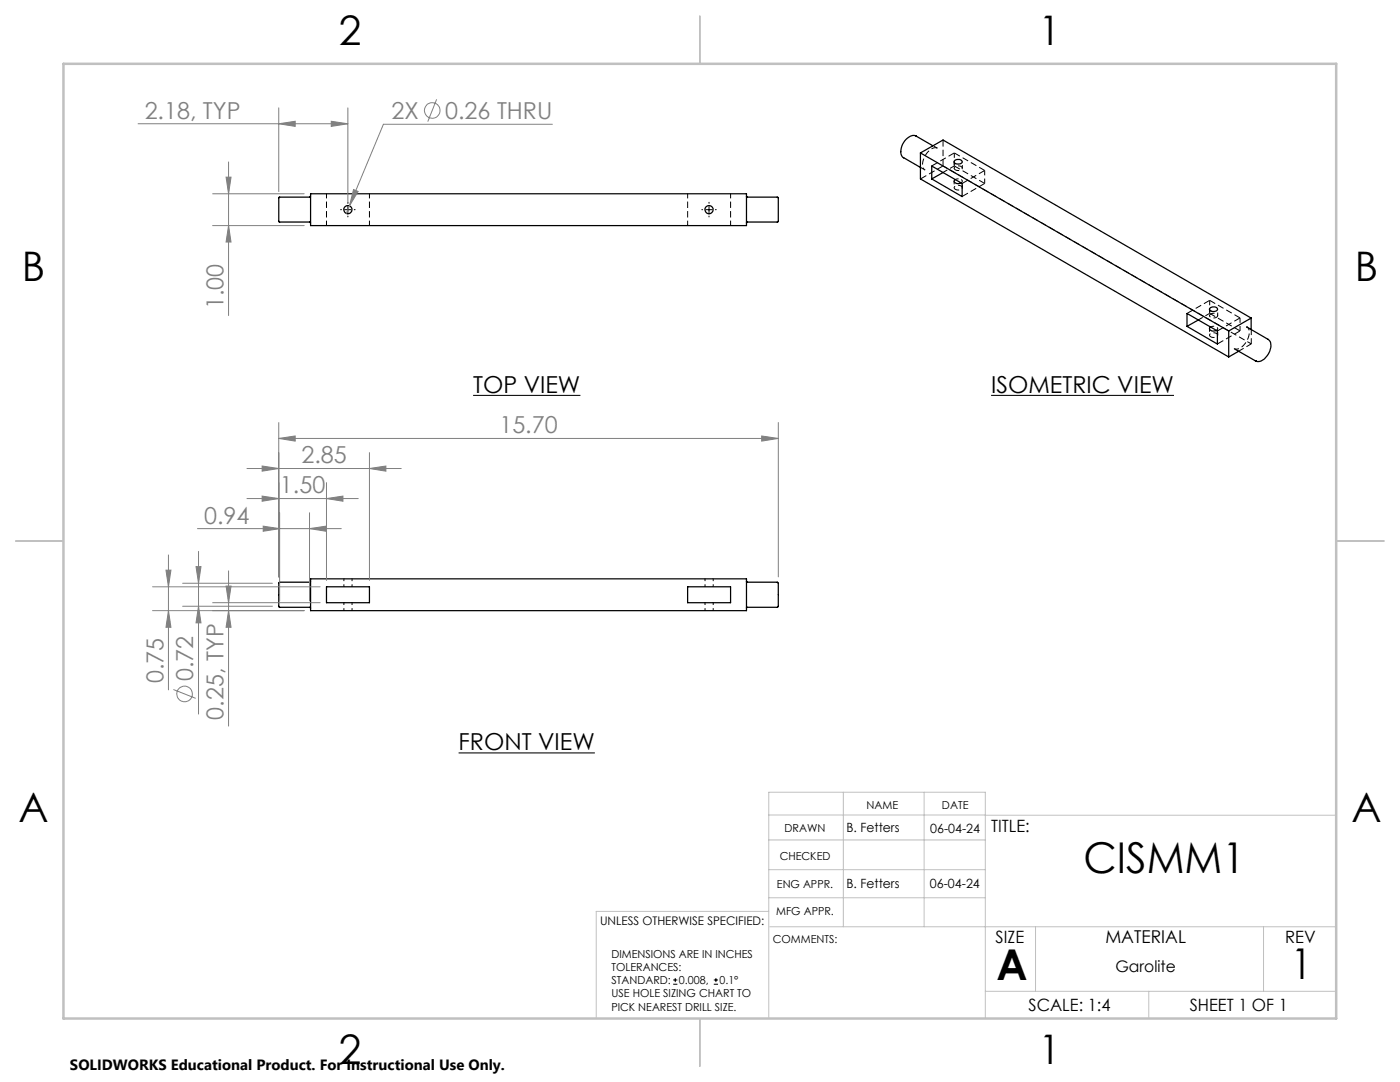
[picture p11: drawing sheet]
<svg xmlns="http://www.w3.org/2000/svg" width="279mm" height="216mm" viewBox="0 0 279 216" stroke-linecap="round" stroke-linejoin="round" font-family="sans-serif">
<defs><g id="words">
<g font-size="8.5">
<text x="216.2" y="174.2">CISMM1</text>
<text x="198.9" y="195.5">A</text>
<text x="257.6" y="195.4">1</text>
</g>
<g font-size="8.1">
<text x="67.6" y="8.9">2</text>
<text x="207.3" y="8.9">1</text>
<text x="4.4" y="56.1">B</text>
<text x="270.4" y="56.1">B</text>
<text x="3.7" y="164.1">A</text>
<text x="269.7" y="164.1">A</text>
<text x="67.6" y="212.4">2</text>
<text x="207.3" y="212.4">1</text>
</g>
<g font-size="4.7" fill="#808080">
<text x="28.9" y="23.7">2.18, TYP</text>
<text x="78.1" y="23.7">2X</text>
<text x="88.8" y="23.7">0.26 THRU</text>
<text x="44.6" y="61.7" transform="rotate(-90 44.6 61.7)">1.00</text>
<text x="99.7" y="86.5">15.70</text>
<text x="60.2" y="92.5">2.85</text>
<text x="55.9" y="98.5">1.50</text>
<text x="40.7" y="104.5">0.94</text>
<text x="32.6" y="136.4" transform="rotate(-90 32.6 136.4)">0.75</text>
<text x="38.6" y="135.9" transform="rotate(-90 38.6 135.9)">0.72</text>
<text x="44.6" y="143.6" transform="rotate(-90 44.6 143.6)">0.25, TYP</text>
</g>
<g font-size="4.7">
<text x="94.4" y="78.4">TOP VIEW</text>
<text x="197.8" y="78.4">ISOMETRIC VIEW</text>
<text x="91.5" y="149.7">FRONT VIEW</text>
</g>
<text font-size="3.5" x="220.6" y="188.1">MATERIAL</text>
<g font-size="3.4">
<text x="197.8" y="166">TITLE:</text>
<text x="198.7" y="188.1">SIZE</text>
<text x="256.5" y="188.2">REV</text>
<text x="205.3" y="201.7">SCALE: 1:4</text>
<text x="237.4" y="201.7">SHEET 1 OF 1</text>
</g>
<text font-size="3.2" x="222.6" y="193.9">Garolite</text>
<text font-size="3" x="14" y="213.5">SOLIDWORKS Educational Product. For Instructional Use Only.</text>
<g font-size="2.5">
<text x="168.9" y="166.1">B. Fetters</text>
<text x="185.7" y="166.2">06-04-24</text>
<text x="168.9" y="177.1">B. Fetters</text>
<text x="185.6" y="177.1">06-04-24</text>
</g>
<text font-size="2.4" x="119.8" y="184.6">UNLESS OTHERWISE SPECIFIED:</text>
<g font-size="2.2">
<text x="172.9" y="161.4">NAME</text>
<text x="188" y="161.4">DATE</text>
<text x="156.6" y="166.1">DRAWN</text>
<text x="155.6" y="171.6">CHECKED</text>
<text x="155.1" y="177.1">ENG APPR.</text>
<text x="154.9" y="182.6">MFG APPR.</text>
<text x="122" y="191.1">DIMENSIONS ARE IN INCHES</text>
<text x="154.2" y="188.1">COMMENTS:</text>
<text x="122" y="193.7">TOLERANCES:</text>
<text x="122" y="196.4">STANDARD:</text>
<text x="135.5" y="196.4">0.008,</text>
<text x="143.6" y="196.4">0.1°</text>
<text x="122" y="199">USE HOLE SIZING CHART TO</text>
<text x="122" y="201.7">PICK NEAREST DRILL SIZE.</text>
</g>
</g></defs>
<path d="M68.6 115.5v1.6M70.3 117.1v-1.6M140.7 115.5v1.6M142.3 117.1v-1.6M68.6 120.2v1.6M70.3 121.8v-1.6M140.7 120.2v1.6M142.3 121.8v-1.6" fill="none" stroke="#000" stroke-width=".2" stroke-dasharray="1.3 .6" stroke-dashoffset=".8" stroke-linecap="butt"/>
<g fill="none" stroke="#000" stroke-width=".25">
<path d="M62 39.1l-.2 .2-6.2 .1 .1 4.9h6.1l.2 .2M62 38.7h87v6.3h-87zM149 39.1l.1 .2h6.1l.1 .2v4.6l-.1 .2h-6l-.2 .2M183.7 30.5l61.5 35.5M183.7 30.5v5.2l61.5 35.5M183.7 30.5l4.5-2.6 61.5 35.6M185.9 33.1l6.1 3.5v2.6l-6.1-3.5zM186.2 29.1l-3.4-1.9a1.89 1.89 0 0 0-2.2 .9 2.46 2.46 0 0 0-.3 3.4l3.4 1.9M188.2 34.4l-2.3 1.3M190.5 32.1a.88 .88 0 0 1 .8-.3 .88 .88 0 0 1 .7 .6 1 1 0 0 1-1.6-.2zM190.6 35.8l-.1 .1a.59 .59 0 0 0 .2 .7 .59 .59 0 0 0 .7 0l.4-.1M236.9 62.5l6.1 3.5v2.7l-6.1-3.6z"/>
<path d="M239.1 63.9l-2.2 1.2M241.4 61.5a.86 .86 0 0 1 .9-.3 .86 .86 0 0 1 .7 .6 .95 .95 0 0 1-1.6-.1zM241.6 65.3h-.1a.56 .56 0 0 0 .1 .7 .56 .56 0 0 0 .7 0l.4-.1M245.2 66v5.2M246.3 69.6l4.2 2.4M247.2 70.1l-2 1.1M248.8 65.2l4.2 2.5a2.05 2.05 0 0 1 .2 2.7 2.31 2.31 0 0 1-2.7 1.6M249.7 63.5l-4.5 2.5M249.7 63.5v2.3M250.5 72h.1M62 116l-.2 .2h-6l-.2 .1 .1 4.8 6.1 .1 .2 .2M62 115.5h87v6.3h-87z"/>
<path d="M65.2 117.1h8.5v3.2h-8.5zM137.2 117.1h8.6v3.2h-8.6zM149 116l.1 .2h6.1l.1 .2v4.6l-.1 .1-6.1 .1-.1 .2"/>
<circle cx="69.4" cy="41.8" r=".82"/>
<circle cx="141.5" cy="41.8" r=".82"/>
</g>
<path d="M65.2 38.6v6.4M73.7 38.6v6.4M137.2 38.6v6.4M145.8 38.6v6.4M190.5 33.1l-2.3 1.3M190.5 30.5v2.6M196.5 36.6v-2.6M241.4 59.9v2.6M241.4 62.5l-2.2 1.3M247.5 66v-2.6" fill="none" stroke="#000" stroke-width=".2" stroke-dasharray="1.3 .6" stroke-dashoffset=".3" stroke-linecap="butt"/>
<path d="M187 29.6h.1M190.5 33.1l6 3.5M196.5 34l-6-3.5M241.4 62.5l6.1 3.5M247.5 63.4l-6.1-3.5" fill="none" stroke="#000" stroke-width=".2" stroke-dasharray="1.3 .6" stroke-linecap="butt"/>
<path d="M184.1 32.8a3.5 3.5 0 0 1 2.6-3.3l.3 .1M247.2 70.1l2.5-1.5M249.7 68.6v-2.9" fill="none" stroke="#000" stroke-width=".2" stroke-dasharray="1.3 .6" stroke-dashoffset=".1" stroke-linecap="butt"/>
<path d="M183.7 35.7l4.5-2.6M188.2 33.1v-5.2M190.5 30.5l-4.5 2.6M196.5 34l-4.5 2.6M196.5 36.6l-4.5 2.6M241.4 59.9l-4.5 2.6M247.5 63.4l-4.5 2.6M247.5 66l-4.5 2.6" fill="none" stroke="#000" stroke-width=".2" stroke-dasharray="1.3 .6" stroke-dashoffset="-.1" stroke-linecap="butt"/>
<path d="M191.8 35.8l.2 .4-.2 .3M248.8 65.2a1.94 1.94 0 0 1 .2 2.6 2.55 2.55 0 0 1-2.6 1.8M249.7 68.6l-61.5-35.5" fill="none" stroke="#000" stroke-width=".2" stroke-dasharray="1.3 .6" stroke-dashoffset=".4" stroke-linecap="butt"/>
<path d="M184.6 33.9l-.3-.3-.2-.8M190.4 32.3v1.3M190.4 36.2v1.2M190.7 35.8l.4-.1 .7 .1M192.1 33.6v-1.3M192.1 37.4v-1.2M241.4 61.7v1.3M241.4 65.6v1.3M241.6 65.2a.92 .92 0 0 1 1.4 .5l-.2 .2M243 63v-1.3M243 66.9v-1.3" fill="none" stroke="#000" stroke-width=".2" stroke-dasharray="1.3 .6" stroke-dashoffset=".6" stroke-linecap="butt"/>
<path d="M183.7 33.4l.9 .5M187.1 29.6l-.9-.5M190.7 33.9a.95 .95 0 0 0 1.4-.4 .9 .9 0 0 0-.9-.4 .9 .9 0 0 0-.8 .5l.3 .3M190.7 37.8a.95 .95 0 0 0 1.4-.4 .9 .9 0 0 0-.9-.4 .9 .9 0 0 0-.8 .5l.3 .3M241.6 62.6l-.2 .3a.89 .89 0 0 0 .8 .6 .89 .89 0 0 0 .8-.5 .95 .95 0 0 0-1.4-.4M241.6 67.2a.95 .95 0 0 0 1.4-.3 .9 .9 0 0 0-.8-.5 .9 .9 0 0 0-.8 .6l.2 .2" fill="none" stroke="#000" stroke-width=".2" stroke-dasharray="1.3 .6" stroke-dashoffset=".5" stroke-linecap="butt"/>
<g fill="none" stroke="#808080" stroke-width=".2">
<path d="M87.1 19.8l-1.7 4.5M27.6 24.7h41.8M42.4 38.7h18.3M45.1 35.3h1l-.5 3.4zM45.6 32.3v30.7M55.6 24.7l3.3-.5v1zM55.6 21.5v16.7M66.1 24.2l3.3 .5-3.3 .5zM69.4 21.5v19.1M70.6 37.8l.9 .4-1.8 2.9zM110.2 24.8h-33.7l-6.8 16.3M42.4 45h18.3"/>
<path d="M45.6 45l.5 3.3h-1zM69.7 41.1l-.6 1.5M49.3 99.5h22.2M49.3 93.5h30.8M52.3 99l3.3 .5-3.3 .5zM52.3 93l3.3 .5-3.3 .5zM55.6 87.5l3.3-.5v1zM55.6 84.3v30.8M55.6 87.5h99.7M65.2 99.5l3.2-.5v1zM65.2 96.3v19.5M73.7 93.5l3.3-.5v1z"/>
<path d="M73.7 90.3v25.5M152 87l3.3 .5-3.3 .5zM155.3 84.3v30.8M30.4 117.1h33.5M33.1 113.8h1l-.5 3.3zM33.6 110.7v27M36.4 116.4h18M39.1 113.1h1l-.5 3.3zM39.4 105.5h28.7M39.6 110v32.5M45.1 116.9h1l-.5 3.4zM45.6 113.9v31"/>
<path d="M52.5 105l3.3 .5-3.3 .5zM55.8 102.3v17.6M61.8 105.5l3.3-.5v1zM61.8 102.3v17.6M30.4 121.8h30.3M33.6 121.8l.5 3.4h-1zM34.6 137.6l4.5 1.7M36.4 121h18M39.6 121l.5 3.3h-1zM42.4 120.3h21.5M45.6 121.8l.5 3.4h-1z"/>
<circle cx="86.3" cy="22" r="1.55"/>
<circle cx="36.8" cy="138.5" r="1.56"/>
</g>
<g fill="none" stroke="#000" stroke-width=".2">
<path d="M68 41.8h.2M68.8 41.8h1.3M69.4 40.4v.2M69.4 41.2v1.3M69.4 43.1v.2M70.7 41.8h.2M140.1 41.8h.1M140.9 41.8h1.2M141.5 40.4v.2M141.5 41.2v1.3M141.5 43.1v.2M142.8 41.8h.1"/>
<path d="M134.3 196.4h.9M134.3 195.5h.9M134.8 195.2v.8M142.5 196.4h.8M142.5 195.5h.8M142.9 195.2v.8"/>
</g>
<path d="M94.4 78.9h21.4M197.8 78.9h36.5M91.5 150.2h27.2" fill="none" stroke="#000" stroke-width=".21"/>
<g fill="none" stroke="#c0c0c0" stroke-width=".2">
<path d="M168.3 158.1v26.8M184.4 158.1v26.8M153.4 162.6l113.3 .1M153.4 167.6h43.2M153.4 173.5h43.2M153.4 179.1h43.2M153.4 181.9h-34.4v21.3M153.6 184.9h113.1M196.6 197.8h70.1M206.7 184.9v12.9M229.3 197.8v5.4M252.2 184.9v12.9"/>
<path d="M153.4 203.2v-45.1h43.2v45.1"/>
</g>
<path d="M139.7 3.2v9.5M3.1 107.9h9.6M266.7 107.9h9.5M139.7 203.2v9.6" fill="none" stroke="#c0c0c0" stroke-width=".25"/>
<path d="M12.7 12.7h254v190.5h-254z" fill="none" stroke="#c0c0c0" stroke-width=".5"/>
<g fill="#808080">
<path d="M55.6 87.5l3.3-.5v1zM152 87l3.3 .5-3.3 .5zM52.5 105l3.3 .5-3.3 .5zM61.8 105.5l3.3-.5v1zM52.3 99l3.3 .5-3.3 .5zM65.2 99.5l3.2-.5v1zM52.3 93l3.3 .5-3.3 .5zM73.7 93.5l3.3-.5v1zM55.6 24.7l3.3-.5v1zM66.1 24.2l3.3 .5-3.3 .5zM70.6 37.8l-.9 3.3 1.8-2.9z"/>
<path d="M33.6 121.8l.5 3.4h-1zM33.1 113.8h1l-.5 3.3zM45.6 45l.5 3.3h-1zM45.1 35.3h1l-.5 3.4z"/>
<path d="M39.1 113.1h1l-.5 3.3zM39.6 121l.5 3.3h-1zM45.1 116.9h1l-.5 3.4zM45.6 121.8l.5 3.4h-1z"/>
</g>
<use href="#words"/>
</svg>
